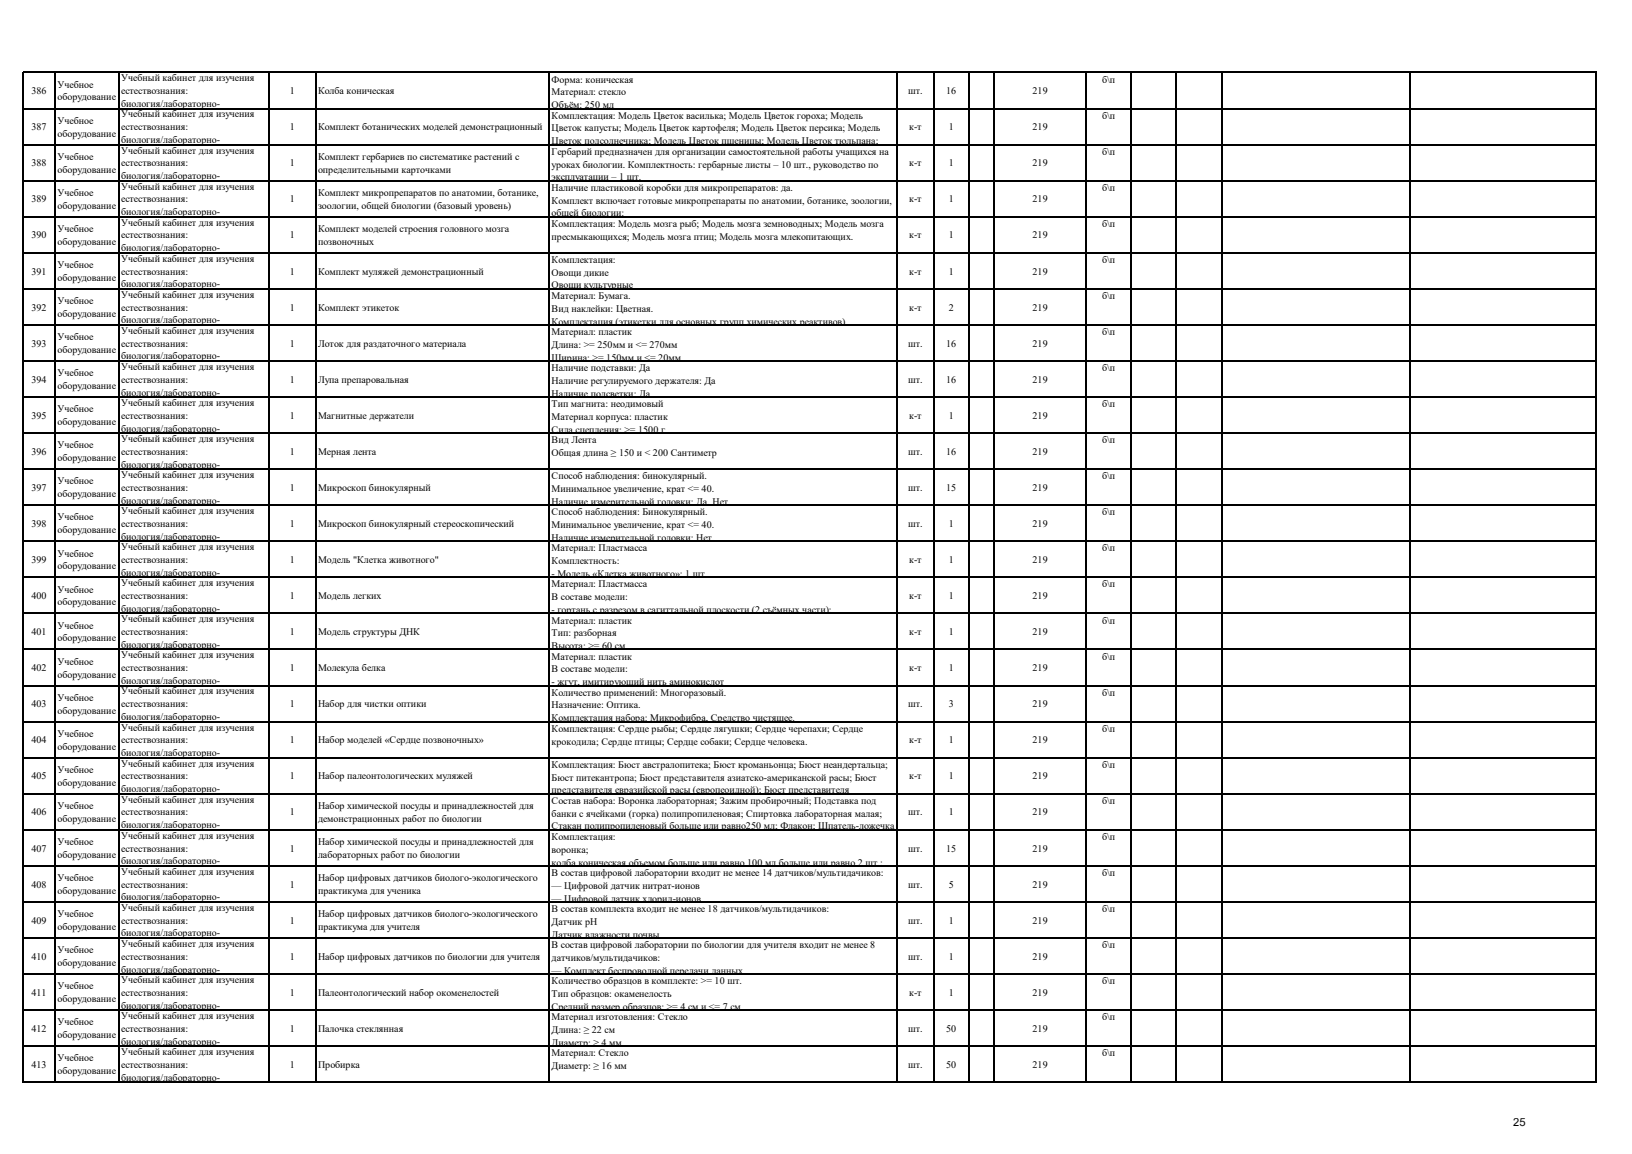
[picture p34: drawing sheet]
<svg xmlns="http://www.w3.org/2000/svg" width="297mm" height="210mm" viewBox="0 0 297 210" stroke-linecap="round" stroke-linejoin="round" font-family="sans-serif">
<defs><g id="words">
<text font-size="2" x="275.4" y="205">25</text>
<g font-size="1.8">
<text x="5.7" y="17.1">386</text>
<text x="10.5" y="16">Учебное</text>
<text x="22.1" y="14.8">Учебный кабинет для изучения</text>
<text x="22.1" y="17.1">естествознания:</text>
<text x="52.8" y="17.1">1</text>
<text x="57.9" y="17.1">Колба коническая</text>
<text x="100.4" y="15">Форма: коническая</text>
<text x="100.4" y="17.4">Материал: стекло</text>
<text x="165.3" y="17.1">шт.</text>
<text x="172.2" y="17.1">16</text>
<text x="187.9" y="17.1">219</text>
<text x="200.6" y="15">б\п</text>
<text x="5.7" y="23.7">387</text>
<text x="10.5" y="18.3">оборудование</text>
<text x="10.5" y="22.5">Учебное</text>
<text x="22.1" y="19.5">биология/лабораторно-</text>
<text x="22.1" y="21.4">Учебный кабинет для изучения</text>
<text x="22.1" y="23.7">естествознания:</text>
<text x="52.8" y="23.7">1</text>
<text x="57.9" y="23.7">Комплект ботанических моделей демонстрационный</text>
<text x="100.4" y="19.7">Объём: 250 мл</text>
<text x="100.4" y="21.6">Комплектация: Модель Цветок василька; Модель Цветок гороха; Модель</text>
<text x="100.4" y="23.9">Цветок капусты; Модель Цветок картофеля; Модель Цветок персика; Модель</text>
<text x="165.5" y="23.7">к-т</text>
<text x="172.7" y="23.7">1</text>
<text x="187.9" y="23.7">219</text>
<text x="200.6" y="21.6">б\п</text>
<text x="10.5" y="24.9">оборудование</text>
<text x="10.5" y="29.1">Учебное</text>
<text x="22.1" y="26">биология/лабораторно-</text>
<text x="22.1" y="27.9">Учебный кабинет для изучения</text>
<text x="57.9" y="29.1">Комплект гербариев по систематике растений с</text>
<text x="100.4" y="26.3">Цветок подсолнечника; Модель Цветок пшеницы; Модель Цветок тюльпана;</text>
<text x="100.4" y="28.2">Гербарий предназначен для организации самостоятельной работы учащихся на</text>
<text x="200.6" y="28.2">б\п</text>
<text x="5.7" y="30.3">388</text>
<text x="10.5" y="31.4">оборудование</text>
<text x="10.5" y="35.7">Учебное</text>
<text x="22.1" y="30.3">естествознания:</text>
<text x="22.1" y="32.6">биология/лабораторно-</text>
<text x="22.1" y="34.5">Учебный кабинет для изучения</text>
<text x="52.8" y="30.3">1</text>
<text x="57.9" y="31.4">определительными карточками</text>
<text x="57.9" y="35.7">Комплект микропрепаратов по анатомии, ботанике,</text>
<text x="100.4" y="30.5">уроках биологии. Комплектность: гербарные листы – 10 шт., руководство по</text>
<text x="100.4" y="32.8">эксплуатации – 1 шт.</text>
<text x="100.4" y="34.7">Наличие пластиковой коробки для микропрепаратов: да.</text>
<text x="165.5" y="30.3">к-т</text>
<text x="172.7" y="30.3">1</text>
<text x="187.9" y="30.3">219</text>
<text x="200.6" y="34.7">б\п</text>
<text x="5.7" y="36.8">389</text>
<text x="10.5" y="38">оборудование</text>
<text x="22.1" y="36.8">естествознания:</text>
<text x="22.1" y="39.2">биология/лабораторно-</text>
<text x="22.1" y="41.1">Учебный кабинет для изучения</text>
<text x="52.8" y="36.8">1</text>
<text x="57.9" y="38">зоологии, общей биологии (базовый уровень)</text>
<text x="100.4" y="37">Комплект включает готовые микропрепараты по анатомии, ботанике, зоологии,</text>
<text x="100.4" y="39.4">общей биологии:</text>
<text x="100.4" y="41.3">Комплектация: Модель мозга рыб; Модель мозга земноводных; Модель мозга</text>
<text x="165.5" y="36.8">к-т</text>
<text x="172.7" y="36.8">1</text>
<text x="187.9" y="36.8">219</text>
<text x="200.6" y="41.3">б\п</text>
<text x="5.7" y="43.4">390</text>
<text x="10.5" y="42.2">Учебное</text>
<text x="10.5" y="44.5">оборудование</text>
<text x="22.1" y="43.4">естествознания:</text>
<text x="22.1" y="45.7">биология/лабораторно-</text>
<text x="22.1" y="47.6">Учебный кабинет для изучения</text>
<text x="52.8" y="43.4">1</text>
<text x="57.9" y="42.2">Комплект моделей строения головного мозга</text>
<text x="57.9" y="44.5">позвоночных</text>
<text x="100.4" y="43.6">пресмыкающихся; Модель мозга птиц; Модель мозга млекопитающих.</text>
<text x="100.4" y="47.8">Комплектация:</text>
<text x="165.5" y="43.4">к-т</text>
<text x="172.7" y="43.4">1</text>
<text x="187.9" y="43.4">219</text>
<text x="200.6" y="47.8">б\п</text>
<text x="5.7" y="50">391</text>
<text x="10.5" y="48.8">Учебное</text>
<text x="10.5" y="51.1">оборудование</text>
<text x="22.1" y="50">естествознания:</text>
<text x="22.1" y="52.3">биология/лабораторно-</text>
<text x="52.8" y="50">1</text>
<text x="57.9" y="50">Комплект муляжей демонстрационный</text>
<text x="100.4" y="50.2">Овощи дикие</text>
<text x="100.4" y="52.5">Овощи культурные</text>
<text x="165.5" y="50">к-т</text>
<text x="172.7" y="50">1</text>
<text x="187.9" y="50">219</text>
<text x="5.7" y="56.5">392</text>
<text x="10.5" y="55.3">Учебное</text>
<text x="10.5" y="57.7">оборудование</text>
<text x="22.1" y="54.2">Учебный кабинет для изучения</text>
<text x="22.1" y="56.5">естествознания:</text>
<text x="22.1" y="58.9">биология/лабораторно-</text>
<text x="52.8" y="56.5">1</text>
<text x="57.9" y="56.5">Комплект этикеток</text>
<text x="100.4" y="54.4">Материал: Бумага.</text>
<text x="100.4" y="56.7">Вид наклейки: Цветная.</text>
<text x="100.4" y="59.1">Комплектация (этикетки для основных групп химических реактивов)</text>
<text x="165.5" y="56.5">к-т</text>
<text x="172.7" y="56.5">2</text>
<text x="187.9" y="56.5">219</text>
<text x="200.6" y="54.4">б\п</text>
<text x="5.7" y="63.1">393</text>
<text x="10.5" y="61.9">Учебное</text>
<text x="10.5" y="64.2">оборудование</text>
<text x="22.1" y="60.8">Учебный кабинет для изучения</text>
<text x="22.1" y="63.1">естествознания:</text>
<text x="22.1" y="65.4">биология/лабораторно-</text>
<text x="52.8" y="63.1">1</text>
<text x="57.9" y="63.1">Лоток для раздаточного материала</text>
<text x="100.4" y="61">Материал: пластик</text>
<text x="100.4" y="63.3">Длина: &gt;= 250мм и &lt;= 270мм</text>
<text x="100.4" y="65.6">Ширина: &gt;= 150мм и &lt;= 20мм</text>
<text x="165.3" y="63.1">шт.</text>
<text x="172.2" y="63.1">16</text>
<text x="187.9" y="63.1">219</text>
<text x="200.6" y="61">б\п</text>
<text x="5.7" y="69.7">394</text>
<text x="10.5" y="68.5">Учебное</text>
<text x="10.5" y="70.8">оборудование</text>
<text x="22.1" y="67.3">Учебный кабинет для изучения</text>
<text x="22.1" y="69.7">естествознания:</text>
<text x="22.1" y="72">биология/лабораторно-</text>
<text x="52.8" y="69.7">1</text>
<text x="57.9" y="69.7">Лупа препаровальная</text>
<text x="100.4" y="67.5">Наличие подставки: Да</text>
<text x="100.4" y="69.9">Наличие регулируемого держателя: Да</text>
<text x="165.3" y="69.7">шт.</text>
<text x="172.2" y="69.7">16</text>
<text x="187.9" y="69.7">219</text>
<text x="200.6" y="67.5">б\п</text>
<text x="5.7" y="76.2">395</text>
<text x="10.5" y="75">Учебное</text>
<text x="10.5" y="77.4">оборудование</text>
<text x="22.1" y="73.9">Учебный кабинет для изучения</text>
<text x="22.1" y="76.2">естествознания:</text>
<text x="52.8" y="76.2">1</text>
<text x="57.9" y="76.2">Магнитные держатели</text>
<text x="100.4" y="72.2">Наличие подсветки: Да</text>
<text x="100.4" y="74.1">Тип магнита: неодимовый</text>
<text x="100.4" y="76.4">Материал корпуса: пластик</text>
<text x="165.5" y="76.2">к-т</text>
<text x="172.7" y="76.2">1</text>
<text x="187.9" y="76.2">219</text>
<text x="200.6" y="74.1">б\п</text>
<text x="5.7" y="82.8">396</text>
<text x="10.5" y="81.6">Учебное</text>
<text x="10.5" y="83.9">оборудование</text>
<text x="22.1" y="78.5">биология/лабораторно-</text>
<text x="22.1" y="80.5">Учебный кабинет для изучения</text>
<text x="22.1" y="82.8">естествознания:</text>
<text x="52.8" y="82.8">1</text>
<text x="57.9" y="82.8">Мерная лента</text>
<text x="100.4" y="78.8">Сила сцепления: &gt;= 1500 г</text>
<text x="100.4" y="80.7">Вид Лента</text>
<text x="100.4" y="83">Общая длина ≥ 150 и &lt; 200 Сантиметр</text>
<text x="165.3" y="82.8">шт.</text>
<text x="172.2" y="82.8">16</text>
<text x="187.9" y="82.8">219</text>
<text x="200.6" y="80.7">б\п</text>
<text x="5.7" y="89.3">397</text>
<text x="10.5" y="88.2">Учебное</text>
<text x="22.1" y="85.1">биология/лабораторно-</text>
<text x="22.1" y="87">Учебный кабинет для изучения</text>
<text x="22.1" y="89.3">естествознания:</text>
<text x="52.8" y="89.3">1</text>
<text x="57.9" y="89.3">Микроскоп бинокулярный</text>
<text x="100.4" y="87.2">Способ наблюдения: бинокулярный.</text>
<text x="100.4" y="89.6">Минимальное увеличение, крат &lt;= 40.</text>
<text x="165.3" y="89.3">шт.</text>
<text x="172.2" y="89.3">15</text>
<text x="187.9" y="89.3">219</text>
<text x="200.6" y="87.2">б\п</text>
<text x="5.7" y="95.9">398</text>
<text x="10.5" y="90.5">оборудование</text>
<text x="10.5" y="94.7">Учебное</text>
<text x="22.1" y="91.7">биология/лабораторно-</text>
<text x="22.1" y="93.6">Учебный кабинет для изучения</text>
<text x="22.1" y="95.9">естествознания:</text>
<text x="52.8" y="95.9">1</text>
<text x="57.9" y="95.9">Микроскоп бинокулярный стереоскопический</text>
<text x="100.4" y="91.9">Наличие измерительной головки: Да, Нет.</text>
<text x="100.4" y="93.8">Способ наблюдения: Бинокулярный.</text>
<text x="165.3" y="95.9">шт.</text>
<text x="172.7" y="95.9">1</text>
<text x="187.9" y="95.9">219</text>
<text x="200.6" y="93.8">б\п</text>
<text x="10.5" y="97">оборудование</text>
<text x="10.5" y="101.3">Учебное</text>
<text x="22.1" y="98.2">биология/лабораторно-</text>
<text x="22.1" y="100.1">Учебный кабинет для изучения</text>
<text x="100.4" y="96.1">Минимальное увеличение, крат &lt;= 40.</text>
<text x="100.4" y="98.4">Наличие измерительной головки: Нет.</text>
<text x="100.4" y="100.3">Материал: Пластмасса</text>
<text x="200.6" y="100.3">б\п</text>
<text x="5.7" y="102.5">399</text>
<text x="10.5" y="103.6">оборудование</text>
<text x="10.5" y="107.8">Учебное</text>
<text x="22.1" y="102.5">естествознания:</text>
<text x="22.1" y="104.8">биология/лабораторно-</text>
<text x="22.1" y="106.7">Учебный кабинет для изучения</text>
<text x="52.8" y="102.5">1</text>
<text x="57.9" y="102.5">Модель &quot;Клетка животного&quot;</text>
<text x="100.4" y="102.7">Комплектность:</text>
<text x="100.4" y="105">- Модель «Клетка животного»: 1 шт</text>
<text x="100.4" y="106.9">Материал: Пластмасса</text>
<text x="165.5" y="102.5">к-т</text>
<text x="172.7" y="102.5">1</text>
<text x="187.9" y="102.5">219</text>
<text x="200.6" y="106.9">б\п</text>
<text x="5.7" y="109">400</text>
<text x="10.5" y="110.2">оборудование</text>
<text x="22.1" y="109">естествознания:</text>
<text x="22.1" y="111.4">биология/лабораторно-</text>
<text x="22.1" y="113.3">Учебный кабинет для изучения</text>
<text x="52.8" y="109">1</text>
<text x="57.9" y="109">Модель легких</text>
<text x="100.4" y="109.2">В составе модели:</text>
<text x="100.4" y="111.6">- гортань с разрезом в сагиттальной плоскости (2 съёмных части);</text>
<text x="100.4" y="113.5">Материал: пластик</text>
<text x="165.5" y="109">к-т</text>
<text x="172.7" y="109">1</text>
<text x="187.9" y="109">219</text>
<text x="200.6" y="113.5">б\п</text>
<text x="5.7" y="115.6">401</text>
<text x="10.5" y="114.4">Учебное</text>
<text x="10.5" y="116.7">оборудование</text>
<text x="22.1" y="115.6">естествознания:</text>
<text x="22.1" y="117.9">биология/лабораторно-</text>
<text x="22.1" y="119.8">Учебный кабинет для изучения</text>
<text x="52.8" y="115.6">1</text>
<text x="57.9" y="115.6">Модель структуры ДНК</text>
<text x="100.4" y="115.8">Тип: разборная</text>
<text x="100.4" y="118.1">Высота: &gt;= 60 см</text>
<text x="165.5" y="115.6">к-т</text>
<text x="172.7" y="115.6">1</text>
<text x="187.9" y="115.6">219</text>
<text x="5.7" y="122.2">402</text>
<text x="10.5" y="121">Учебное</text>
<text x="10.5" y="123.3">оборудование</text>
<text x="22.1" y="122.2">естествознания:</text>
<text x="22.1" y="124.5">биология/лабораторно-</text>
<text x="52.8" y="122.2">1</text>
<text x="57.9" y="122.2">Молекула белка</text>
<text x="100.4" y="120">Материал: пластик</text>
<text x="100.4" y="122.4">В составе модели:</text>
<text x="100.4" y="124.7">- жгут, имитирующий нить аминокислот</text>
<text x="165.5" y="122.2">к-т</text>
<text x="172.7" y="122.2">1</text>
<text x="187.9" y="122.2">219</text>
<text x="200.6" y="120">б\п</text>
<text x="5.7" y="128.7">403</text>
<text x="10.5" y="127.5">Учебное</text>
<text x="10.5" y="129.9">оборудование</text>
<text x="22.1" y="126.4">Учебный кабинет для изучения</text>
<text x="22.1" y="128.7">естествознания:</text>
<text x="22.1" y="131">биология/лабораторно-</text>
<text x="52.8" y="128.7">1</text>
<text x="57.9" y="128.7">Набор для чистки оптики</text>
<text x="100.4" y="126.6">Количество применений: Многоразовый.</text>
<text x="100.4" y="128.9">Назначение: Оптика.</text>
<text x="100.4" y="131.3">Комплектация набора: Микрофибра, Средство чистящее.</text>
<text x="165.3" y="128.7">шт.</text>
<text x="172.7" y="128.7">3</text>
<text x="187.9" y="128.7">219</text>
<text x="200.6" y="126.6">б\п</text>
<text x="5.7" y="135.3">404</text>
<text x="10.5" y="134.1">Учебное</text>
<text x="10.5" y="136.4">оборудование</text>
<text x="22.1" y="133">Учебный кабинет для изучения</text>
<text x="22.1" y="135.3">естествознания:</text>
<text x="22.1" y="137.6">биология/лабораторно-</text>
<text x="52.8" y="135.3">1</text>
<text x="57.9" y="135.3">Набор моделей «Сердце позвоночных»</text>
<text x="100.4" y="133.2">Комплектация: Сердце рыбы; Сердце лягушки; Сердце черепахи; Сердце</text>
<text x="100.4" y="135.5">крокодила; Сердце птицы; Сердце собаки; Сердце человека.</text>
<text x="165.5" y="135.3">к-т</text>
<text x="172.7" y="135.3">1</text>
<text x="187.9" y="135.3">219</text>
<text x="200.6" y="133.2">б\п</text>
<text x="5.7" y="141.8">405</text>
<text x="10.5" y="140.7">Учебное</text>
<text x="10.5" y="143">оборудование</text>
<text x="22.1" y="139.5">Учебный кабинет для изучения</text>
<text x="22.1" y="141.8">естествознания:</text>
<text x="52.8" y="141.8">1</text>
<text x="57.9" y="141.8">Набор палеонтологических муляжей</text>
<text x="100.4" y="139.7">Комплектация: Бюст австралопитека; Бюст кроманьонца; Бюст неандертальца;</text>
<text x="100.4" y="142.1">Бюст питекантропа; Бюст представителя азиатско-американской расы; Бюст</text>
<text x="165.5" y="141.8">к-т</text>
<text x="172.7" y="141.8">1</text>
<text x="187.9" y="141.8">219</text>
<text x="200.6" y="139.7">б\п</text>
<text x="5.7" y="148.4">406</text>
<text x="10.5" y="147.2">Учебное</text>
<text x="10.5" y="149.5">оборудование</text>
<text x="22.1" y="144.2">биология/лабораторно-</text>
<text x="22.1" y="146.1">Учебный кабинет для изучения</text>
<text x="22.1" y="148.4">естествознания:</text>
<text x="52.8" y="148.4">1</text>
<text x="57.9" y="147.2">Набор химической посуды и принадлежностей для</text>
<text x="57.9" y="149.5">демонстрационных работ по биологии</text>
<text x="100.4" y="144.4">представителя евразийской расы (европеоидной); Бюст представителя</text>
<text x="100.4" y="146.3">Состав набора: Воронка лабораторная; Зажим пробирочный; Подставка под</text>
<text x="100.4" y="148.6">банки с ячейками (горка) полипропиленовая; Спиртовка лабораторная малая;</text>
<text x="165.3" y="148.4">шт.</text>
<text x="172.7" y="148.4">1</text>
<text x="187.9" y="148.4">219</text>
<text x="200.6" y="146.3">б\п</text>
<text x="5.7" y="155">407</text>
<text x="10.5" y="153.8">Учебное</text>
<text x="22.1" y="150.7">биология/лабораторно-</text>
<text x="22.1" y="152.6">Учебный кабинет для изучения</text>
<text x="22.1" y="155">естествознания:</text>
<text x="52.8" y="155">1</text>
<text x="57.9" y="153.8">Набор химической посуды и принадлежностей для</text>
<text x="100.4" y="150.9">Стакан полипропиленовый больше или равно250 мл; Флакон; Шпатель-ложечка</text>
<text x="100.4" y="152.8">Комплектация:</text>
<text x="100.4" y="155.2">воронка;</text>
<text x="165.3" y="155">шт.</text>
<text x="172.2" y="155">15</text>
<text x="187.9" y="155">219</text>
<text x="200.6" y="152.8">б\п</text>
<text x="5.7" y="161.5">408</text>
<text x="10.5" y="156.1">оборудование</text>
<text x="10.5" y="160.4">Учебное</text>
<text x="22.1" y="157.3">биология/лабораторно-</text>
<text x="22.1" y="159.2">Учебный кабинет для изучения</text>
<text x="22.1" y="161.5">естествознания:</text>
<text x="52.8" y="161.5">1</text>
<text x="57.9" y="156.1">лабораторных работ по биологии</text>
<text x="57.9" y="160.4">Набор цифровых датчиков биолого-экологического</text>
<text x="100.4" y="157.5">колба коническая объемом больше или равно 100 мл больше или равно 2 шт.;</text>
<text x="100.4" y="159.4">В состав цифровой лаборатории входит не менее 14 датчиков/мультидачиков:</text>
<text x="100.4" y="161.7">— Цифровой датчик нитрат-ионов</text>
<text x="165.3" y="161.5">шт.</text>
<text x="172.7" y="161.5">5</text>
<text x="187.9" y="161.5">219</text>
<text x="200.6" y="159.4">б\п</text>
<text x="10.5" y="162.7">оборудование</text>
<text x="10.5" y="166.9">Учебное</text>
<text x="22.1" y="163.9">биология/лабораторно-</text>
<text x="22.1" y="165.8">Учебный кабинет для изучения</text>
<text x="57.9" y="162.7">практикума для ученика</text>
<text x="57.9" y="166.9">Набор цифровых датчиков биолого-экологического</text>
<text x="100.4" y="164.1">— Цифровой датчик хлорид-ионов</text>
<text x="100.4" y="166">В состав комплекта входит не менее 18 датчиков/мультидачиков:</text>
<text x="200.6" y="166">б\п</text>
<text x="5.7" y="168.1">409</text>
<text x="10.5" y="169.2">оборудование</text>
<text x="10.5" y="173.5">Учебное</text>
<text x="22.1" y="168.1">естествознания:</text>
<text x="22.1" y="170.4">биология/лабораторно-</text>
<text x="22.1" y="172.3">Учебный кабинет для изучения</text>
<text x="52.8" y="168.1">1</text>
<text x="57.9" y="169.2">практикума для учителя</text>
<text x="100.4" y="168.3">Датчик pH</text>
<text x="100.4" y="170.6">Датчик влажности почвы</text>
<text x="100.4" y="172.5">В состав цифровой лаборатории по биологии для учителя входит не менее 8</text>
<text x="165.3" y="168.1">шт.</text>
<text x="172.7" y="168.1">1</text>
<text x="187.9" y="168.1">219</text>
<text x="200.6" y="172.5">б\п</text>
<text x="5.7" y="174.7">410</text>
<text x="10.5" y="175.8">оборудование</text>
<text x="22.1" y="174.7">естествознания:</text>
<text x="22.1" y="177">биология/лабораторно-</text>
<text x="22.1" y="178.9">Учебный кабинет для изучения</text>
<text x="52.8" y="174.7">1</text>
<text x="57.9" y="174.7">Набор цифровых датчиков по биологии для учителя</text>
<text x="100.4" y="174.9">датчиков/мультидачиков:</text>
<text x="100.4" y="177.2">— Комплект беспроводной передачи данных</text>
<text x="100.4" y="179.1">Количество образцов в комплекте: &gt;= 10 шт.</text>
<text x="165.3" y="174.7">шт.</text>
<text x="172.7" y="174.7">1</text>
<text x="187.9" y="174.7">219</text>
<text x="200.6" y="179.1">б\п</text>
<text x="5.7" y="181.2">411</text>
<text x="10.5" y="180">Учебное</text>
<text x="10.5" y="182.4">оборудование</text>
<text x="22.1" y="181.2">естествознания:</text>
<text x="22.1" y="183.5">биология/лабораторно-</text>
<text x="22.1" y="185.5">Учебный кабинет для изучения</text>
<text x="52.8" y="181.2">1</text>
<text x="57.9" y="181.2">Палеонтологический набор окоменелостей</text>
<text x="100.4" y="181.4">Тип образцов: окаменелость</text>
<text x="100.4" y="183.8">Средний размер образцов: &gt;= 4 см и &lt;= 7 см</text>
<text x="100.4" y="185.7">Материал изготовления: Стекло</text>
<text x="165.5" y="181.2">к-т</text>
<text x="172.7" y="181.2">1</text>
<text x="187.9" y="181.2">219</text>
<text x="200.6" y="185.7">б\п</text>
<text x="5.7" y="187.8">412</text>
<text x="10.5" y="186.6">Учебное</text>
<text x="10.5" y="188.9">оборудование</text>
<text x="22.1" y="187.8">естествознания:</text>
<text x="22.1" y="190.1">биология/лабораторно-</text>
<text x="52.8" y="187.8">1</text>
<text x="57.9" y="187.8">Палочка стеклянная</text>
<text x="100.4" y="188">Длина: ≥ 22 см</text>
<text x="100.4" y="190.3">Диаметр: ≥ 4 мм.</text>
<text x="165.3" y="187.8">шт.</text>
<text x="172.2" y="187.8">50</text>
<text x="187.9" y="187.8">219</text>
<text x="5.7" y="194.3">413</text>
<text x="10.5" y="193.2">Учебное</text>
<text x="10.5" y="195.5">оборудование</text>
<text x="22.1" y="192">Учебный кабинет для изучения</text>
<text x="22.1" y="194.3">естествознания:</text>
<text x="22.1" y="196.7">биология/лабораторно-</text>
<text x="52.8" y="194.3">1</text>
<text x="57.9" y="194.3">Пробирка</text>
<text x="100.4" y="192.2">Материал: Стекло</text>
<text x="100.4" y="194.6">Диаметр: ≥ 16 мм</text>
<text x="165.3" y="194.3">шт.</text>
<text x="172.2" y="194.3">50</text>
<text x="187.9" y="194.3">219</text>
<text x="200.6" y="192.2">б\п</text>
</g>
</g></defs>
<g fill="none" stroke="#000" stroke-width=".21">
<path d="M4.2 13.1v184M4.3 13.2h286.3M4.3 19.7h286.3M10.1 13.3v183.8M21.7 13.3v183.8M48.9 13.3v183.8M57.5 13.3v183.8M100 13.3v183.8M163.3 13.3v183.8M169.9 13.3v183.8M176.3 13.3v183.8M180.9 13.3v183.8"/>
<path d="M197.7 13.3v183.8M205.8 13.3v183.8M214 13.3v183.8M222.3 13.3v183.8M256.6 13.3v183.8M290.5 13.3v183.8M4.3 26.3h286.3M4.3 32.9h286.3M4.3 39.4h286.3M4.3 46h286.3M4.3 52.6h286.3M4.3 59.1h286.3"/>
<path d="M4.3 65.7h286.3M4.3 72.3h286.3M4.3 78.8h286.3M4.3 85.4h286.3M4.3 91.9h286.3M4.3 98.5h286.3M4.3 105.1h286.3M4.3 111.6h286.3M4.3 118.2h286.3M4.3 124.8h286.3M4.3 131.3h286.3M4.3 137.9h286.3"/>
<path d="M4.3 144.4h286.3M4.3 151h286.3M4.3 157.6h286.3M4.3 164.1h286.3M4.3 170.7h286.3M4.3 177.3h286.3M4.3 183.8h286.3M4.3 190.4h286.3M4.3 196.9h286.3"/>
</g>
<use href="#words"/>
</svg>
